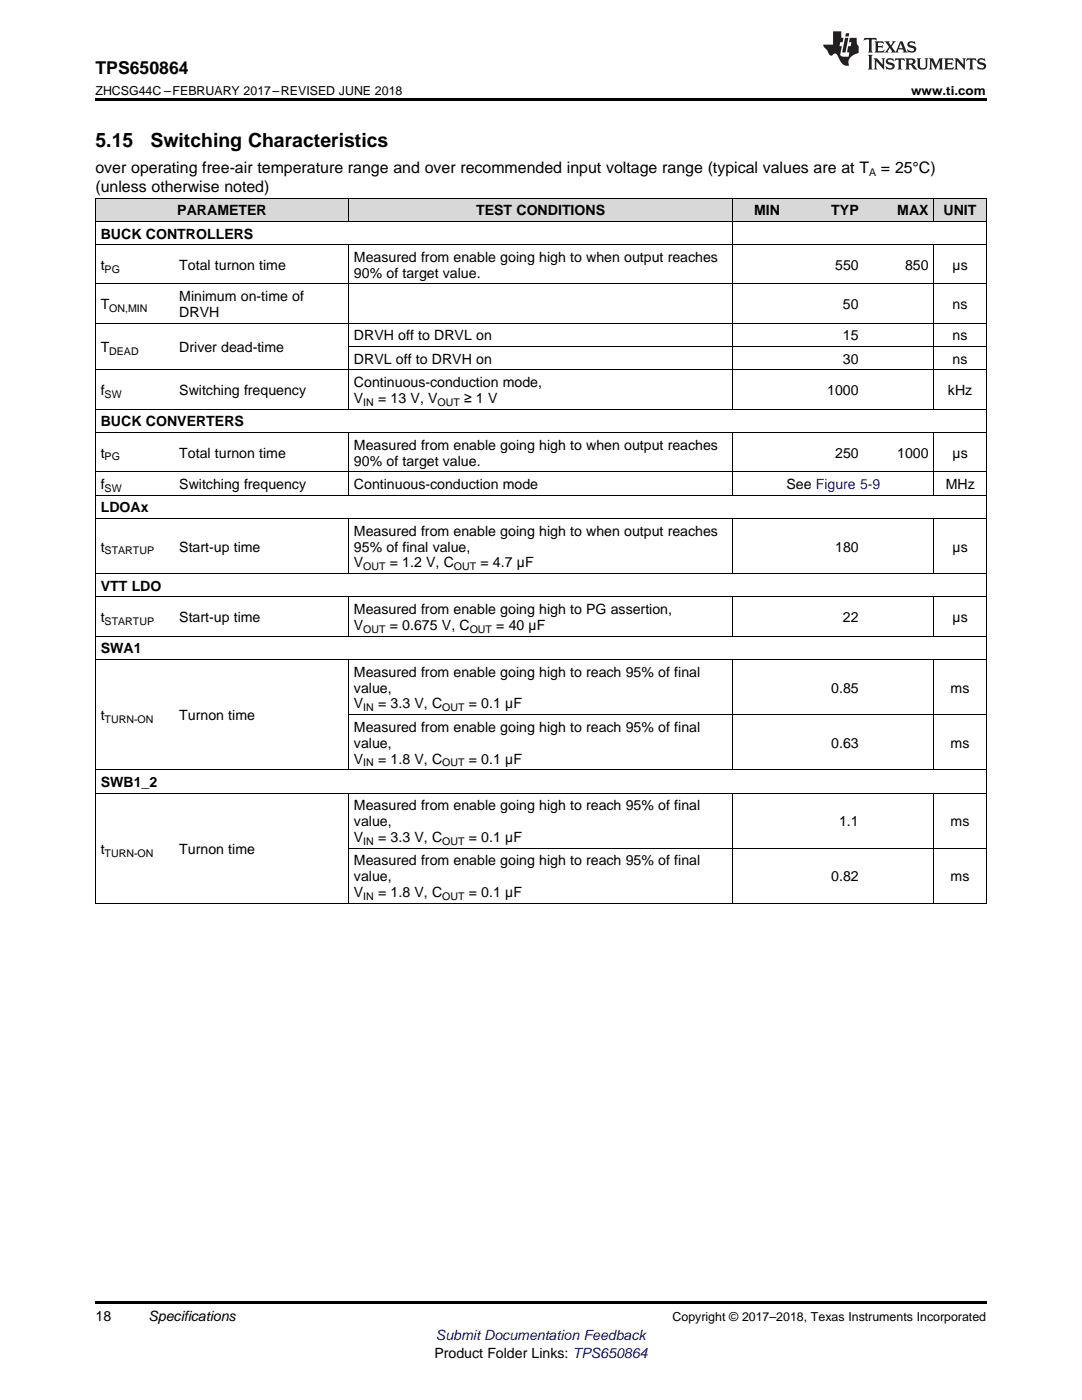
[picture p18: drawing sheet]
<svg xmlns="http://www.w3.org/2000/svg" width="216mm" height="279mm" viewBox="0 0 216 279" stroke-linecap="round" stroke-linejoin="round" font-family="sans-serif">
<defs><g id="words">
<g font-size="3.9">
<text x="19" y="29.3">5.15</text>
<text x="30" y="29.3">Switching Characteristics</text>
</g>
<text font-size="3.5" x="19" y="14.8">TPS650864</text>
<g font-size="3.2">
<text x="19" y="34.4">over operating free-air temperature range and over recommended input voltage range (typical values are at T</text>
<text x="175.8" y="34.4">= 25°C)</text>
<text x="19" y="38.3">(unless otherwise noted)</text>
</g>
<g font-size="2.8">
<text x="20.1" y="47.6">BUCK CONTROLLERS</text>
<text x="35.4" y="43">PARAMETER</text>
<text x="95" y="43">TEST CONDITIONS</text>
<text x="150.5" y="43">MIN</text>
<text x="165.9" y="43">TYP</text>
<text x="179" y="43">MAX</text>
<text x="188.3" y="43">UNIT</text>
<text x="20.1" y="53.9">t</text>
<text x="35.8" y="53.9">Total turnon time</text>
<text x="70.6" y="52.3">Measured from enable going high to when output reaches</text>
<text x="166.7" y="53.9">550</text>
<text x="180.6" y="53.9">850</text>
<text x="190.1" y="53.9">µs</text>
<text x="70.6" y="55.5">90% of target value.</text>
<text x="20.1" y="61.7">T</text>
<text x="35.8" y="60.1">Minimum on-time of</text>
<text x="35.8" y="63.3">DRVH</text>
<text x="168.2" y="61.7">50</text>
<text x="190.1" y="61.7">ns</text>
<text x="20.1" y="70.3">T</text>
<text x="35.8" y="70.3">Driver dead-time</text>
<text x="70.6" y="67.9">DRVH off to DRVL on</text>
<text x="168.2" y="67.9">15</text>
<text x="190.1" y="67.9">ns</text>
<text x="70.6" y="72.6">DRVL off to DRVH on</text>
<text x="70.6" y="77.3">Continuous-conduction mode,</text>
<text x="168.2" y="72.6">30</text>
<text x="190.1" y="72.6">ns</text>
<text x="20.1" y="78.8">f</text>
<text x="35.8" y="78.8">Switching frequency</text>
<text x="70.6" y="80.4">V</text>
<text x="75.5" y="80.4">= 13 V, V</text>
<text x="92.6" y="80.4">≥ 1 V</text>
<text x="165.1" y="78.8">1000</text>
<text x="189.2" y="78.8">kHz</text>
<text x="20.1" y="85.1">BUCK CONVERTERS</text>
<text x="70.6" y="89.7">Measured from enable going high to when output reaches</text>
<text x="20.1" y="91.3">t</text>
<text x="35.8" y="91.3">Total turnon time</text>
<text x="70.6" y="92.9">90% of target value.</text>
<text x="166.7" y="91.3">250</text>
<text x="179" y="91.3">1000</text>
<text x="190.1" y="91.3">µs</text>
<text x="20.1" y="97.6">f</text>
<text x="35.8" y="97.6">Switching frequency</text>
<text x="70.6" y="97.6">Continuous-conduction mode</text>
<text x="156.9" y="97.6">See Figure 5-9</text>
<text x="188.7" y="97.6">MHz</text>
<text x="20.1" y="102.2">LDOAx</text>
<text x="70.6" y="106.9">Measured from enable going high to when output reaches</text>
<text x="20.1" y="110.1">t</text>
<text x="35.8" y="110.1">Start-up time</text>
<text x="70.6" y="110.1">95% of final value,</text>
<text x="70.6" y="113.2">V</text>
<text x="77.8" y="113.2">= 1.2 V, C</text>
<text x="95.9" y="113.2">= 4.7 µF</text>
<text x="166.7" y="110.1">180</text>
<text x="190.1" y="110.1">µs</text>
<text x="20.1" y="117.9">VTT LDO</text>
<text x="20.1" y="124.1">t</text>
<text x="35.8" y="124.1">Start-up time</text>
<text x="70.6" y="122.6">Measured from enable going high to PG assertion,</text>
<text x="70.6" y="125.7">V</text>
<text x="77.8" y="125.7">= 0.675 V, C</text>
<text x="99" y="125.7">= 40 µF</text>
<text x="168.2" y="124.1">22</text>
<text x="190.1" y="124.1">µs</text>
<text x="20.1" y="130.4">SWA1</text>
<text x="70.6" y="135">Measured from enable going high to reach 95% of final</text>
<text x="20.1" y="143.7">t</text>
<text x="35.8" y="143.7">Turnon time</text>
<text x="70.6" y="138.2">value,</text>
<text x="70.6" y="141.4">V</text>
<text x="75.5" y="141.4">= 3.3 V, C</text>
<text x="93.6" y="141.4">= 0.1 µF</text>
<text x="165.9" y="138.2">0.85</text>
<text x="189.7" y="138.2">ms</text>
<text x="70.6" y="146">Measured from enable going high to reach 95% of final</text>
<text x="70.6" y="149.2">value,</text>
<text x="165.9" y="149.2">0.63</text>
<text x="189.7" y="149.2">ms</text>
<text x="70.6" y="152.4">V</text>
<text x="75.5" y="152.4">= 1.8 V, C</text>
<text x="93.6" y="152.4">= 0.1 µF</text>
<text x="20.1" y="157.1">SWB1_2</text>
<text x="70.6" y="161.7">Measured from enable going high to reach 95% of final</text>
<text x="70.6" y="164.9">value,</text>
<text x="167.4" y="164.9">1.1</text>
<text x="189.7" y="164.9">ms</text>
<text x="20.1" y="170.4">t</text>
<text x="35.8" y="170.4">Turnon time</text>
<text x="70.6" y="168.1">V</text>
<text x="70.6" y="172.7">Measured from enable going high to reach 95% of final</text>
<text x="75.5" y="168.1">= 3.3 V, C</text>
<text x="93.6" y="168.1">= 0.1 µF</text>
<text x="70.6" y="175.9">value,</text>
<text x="70.6" y="179.1">V</text>
<text x="75.5" y="179.1">= 1.8 V, C</text>
<text x="93.6" y="179.1">= 0.1 µF</text>
<text x="165.9" y="175.9">0.82</text>
<text x="189.7" y="175.9">ms</text>
<text x="19" y="263.6">18</text>
<text x="29.6" y="263.6">Specifications</text>
<text x="86.7" y="270.9">Product Folder Links: TPS650864</text>
</g>
<text font-size="2.8" fill="#00f" x="87" y="267.4">Submit Documentation Feedback</text>
<g font-size="2.5">
<text x="19" y="19">ZHCSG44C –FEBRUARY 2017–REVISED JUNE 2018</text>
<text x="181.8" y="19">www.ti.com</text>
<text x="134.2" y="263.6">Copyright © 2017–2018, Texas Instruments Incorporated</text>
</g>
<g font-size="2.1">
<text x="173.4" y="35.1">A</text>
<text x="20.9" y="54.4">PG</text>
<text x="21.8" y="62.3">ON,MIN</text>
<text x="21.8" y="70.8">DEAD</text>
<text x="20.9" y="79.4">SW</text>
<text x="72.5" y="81">IN</text>
<text x="87.3" y="81">OUT</text>
<text x="20.9" y="91.9">PG</text>
<text x="20.9" y="98.1">SW</text>
<text x="20.9" y="110.6">STARTUP</text>
<text x="72.5" y="113.8">OUT</text>
<text x="90.6" y="113.8">OUT</text>
<text x="20.9" y="124.7">STARTUP</text>
<text x="72.5" y="126.3">OUT</text>
<text x="93.7" y="126.3">OUT</text>
<text x="72.5" y="142">IN</text>
<text x="88.3" y="142">OUT</text>
<text x="20.9" y="144.3">TURN-ON</text>
<text x="72.5" y="153">IN</text>
<text x="88.3" y="153">OUT</text>
<text x="20.9" y="171">TURN-ON</text>
<text x="72.5" y="168.6">IN</text>
<text x="88.3" y="168.6">OUT</text>
<text x="72.5" y="179.6">IN</text>
<text x="88.3" y="179.6">OUT</text>
</g>
</g></defs>
<g fill="#d8d8d8">
<path d="M19 39.6h15.7v4.6h-15.7z"/>
<path d="M34.7 39.6h34.9v4.6h-34.9z"/>
<path d="M69.6 39.6h76.7v4.6h-76.7z"/>
<path d="M146.3 39.6h10.4v4.6h-10.4z"/>
<path d="M156.7 39.6h15.7v4.6h-15.7z"/>
<path d="M172.4 39.6h14v4.6h-14z"/>
<path d="M186.4 39.6h10.4v4.6h-10.4z"/>
</g>
<path d="M19 19.5h177.8v.5h-177.8zM19 259.7h177.8v.5h-177.8z" fill="#000"/>
<g fill="none" stroke="#000" stroke-width=".2">
<path d="M19 39.5h177.8M19.1 39.6v140.7M69.5 39.6v4.6M146.2 39.6v42.1M186.3 39.6v4.6M196.8 39.6v140.7M19 56.7h177.8M19 48.8h177.8M19 44.2h177.8M69.5 48.9v32.8M186.3 48.9v32.8M19 73.8h177.8"/>
<path d="M19 64.5h177.8M69.6 69.2h127.2M19 98.8h177.8M19 94.1h177.8M19 86.3h177.8M19 81.7h177.8M69.5 86.4v12.4M146.2 86.4v12.4M186.3 86.4v12.4M19 119.1h177.8M19 114.5h177.8M19 103.5h177.8"/>
<path d="M69.5 103.5v11M69.5 119.2v7.8M146.2 103.5v11M146.2 119.2v7.8M186.3 103.5v11M186.3 119.2v7.8M19 131.6h177.8M19 126.9h177.8M69.5 131.7v22M146.2 131.7v22M186.3 131.7v22M19 158.3h177.8"/>
<path d="M19 153.6h177.8M69.5 158.3v22M69.6 142.6h127.2M146.2 158.3v22M186.3 158.3v22M69.6 169.3h127.2M19 180.3h177.8"/>
</g>
<g fill="#231f20">
<path d="M172.5 7.6l-.1 .5 .4-.2h.6v.1v2.1l-.2 .4h.9l-.2-.4v-2.1l.1-.1h.5l.5 .2-.2-.5zM174.5 8.3l.2 .3v1.5l-.2 .4h1.8l.2-.6a1.04 1.04 0 0 1-1.3 .2v-.7h.6l.3 .2v-.6l-.3 .2h-.6v-.6l.8-.1 .4 .3-.2-.5zM176.5 8.3l.9 1.1-.9 1.1h.8l-.2-.2 .4-.7 .5 .7-.2 .2h1.5l-.2-.2 .2-.4h.9l.1 .4-.2 .2h1l-.3-.3-.7-1.9h-.5l-.9 2-.8-1 .9-1h-.8l.1 .3-.4 .5-.3-.6 .1-.2zM179.7 8.6l.4 1h-.7zM181.3 8.4a.63 .63 0 0 0-.2 .7 .63 .63 0 0 0 .6 .4l.6 .2 .1 .2a.75 .75 0 0 1-.7 .4 .75 .75 0 0 1-.6-.5l.1 .7 .1-.1a1.11 1.11 0 0 0 1.5-.6 1.13 1.13 0 0 0-1.2-.8l-.1-.4a1.04 1.04 0 0 1 1.2 .2l-.2-.5-.2 .1-.4-.2zM173.2 10.9l.2 .4v2.2l-.2 .4h1l-.3-.4v-2.2l.3-.4zM174.3 11.6l.3 .4v1.5l-.3 .4h.8l-.2-.4v-1.3l1.5 1.7v-1.9l.2-.4h-.7l.2 .4v.9l-1.1-1.3zM177 11.8a.62 .62 0 0 0-.2 .7 .62 .62 0 0 0 .6 .4l.6 .1 .1 .3a.76 .76 0 0 1-.7 .3 .76 .76 0 0 1-.7-.4l.2 .7 .1-.1a1.11 1.11 0 0 0 1.5-.6 1.13 1.13 0 0 0-1.2-.8l-.1-.4a1.04 1.04 0 0 1 1.2 .2l-.2-.6-.2 .1-.5-.1zM178.7 11.6l-.2 .6a.61 .61 0 0 1 .8-.3v1.6l-.2 .4h.9l-.2-.4v-1.6a.63 .63 0 0 1 .7 .3l-.1-.6zM180.6 11.6l.3 .4v1.5l-.3 .4h1l-.2-.2-.1-.8 .6 .2a.76 .76 0 0 0 1.2 .7l-1-1a.58 .58 0 0 0 .6-.5 .58 .58 0 0 0-.5-.6zM181.4 11.9h.1a.45 .45 0 0 1 .5 .1 .45 .45 0 0 1 .1 .5l-.8 .2zM182.9 11.6l.2 .2a2.17 2.17 0 0 0 .3 1.9 .99 .99 0 0 0 1.6-.6v-1.1l.2-.4h-.7l.2 .2a1.92 1.92 0 0 1-.2 1.8 .6 .6 0 0 1-.9-.5v-1.1l.2-.4zM185.4 11.6l.2 .4v1.5l-.2 .4h.7l-.2-.4v-1.4l.8 1.8 .8-1.8v1.4l-.2 .4h.9l-.2-.4v-1.5l.2-.4h-.8l-.6 1.5-.6-1.5zM188.4 11.6l.2 .4v1.5l-.2 .4h1.8l.1-.6a1.04 1.04 0 0 1-1.2 .1v-.6h.5l.4 .2v-.6l-.4 .2h-.5v-.7h.8l.3 .3-.1-.6zM190.5 11.6l.2 .4v1.5l-.2 .4h.7l-.2-.4v-1.3l1.5 1.7v-1.9l.2-.4h-.7l.2 .4v.9l-1.1-1.3zM192.9 11.6l-.1 .6a.61 .61 0 0 1 .7-.3l.1 1.6-.3 .4h1l-.3-.4 .1-1.6a.63 .63 0 0 1 .7 .3l-.1-.6zM195.2 11.8a.62 .62 0 0 0-.2 .7 .62 .62 0 0 0 .6 .4l.6 .1 .1 .3a.76 .76 0 0 1-.7 .3 .76 .76 0 0 1-.6-.4l.1 .7 .1-.1a1.11 1.11 0 0 0 1.6-.6 1.13 1.13 0 0 0-1.3-.8l-.1-.4a1.04 1.04 0 0 1 1.2 .2l-.1-.6-.2 .1-.5-.1z"/>
<path d="M166.2 6.3v2.6h-1.9v.4l.8 .9a.91 .91 0 0 0 1 .8 .56 .56 0 0 1 .5-.3 .56 .56 0 0 1 .5 .3l.4 .8a1.53 1.53 0 0 0 1.9 1.2 1.54 1.54 0 0 1 1-2.1l.9-.3v-1.4a1.52 1.52 0 0 1-.4-1.6h-1.3l-.2 .8h.5l-.2 .8h-.5l-.1 1v.2l.4 .1-.2 .8a1.93 1.93 0 0 1-1.6-.3l.3-1.8h-.5l.2-.8h.4l.2-.8h-.4v-1.3zM168.6 7.6l-.6 2.9h.7l.6-2.9zM168.8 6.6l-.1 .7h.6l.2-.7z"/>
</g>
<use href="#words"/>
</svg>
